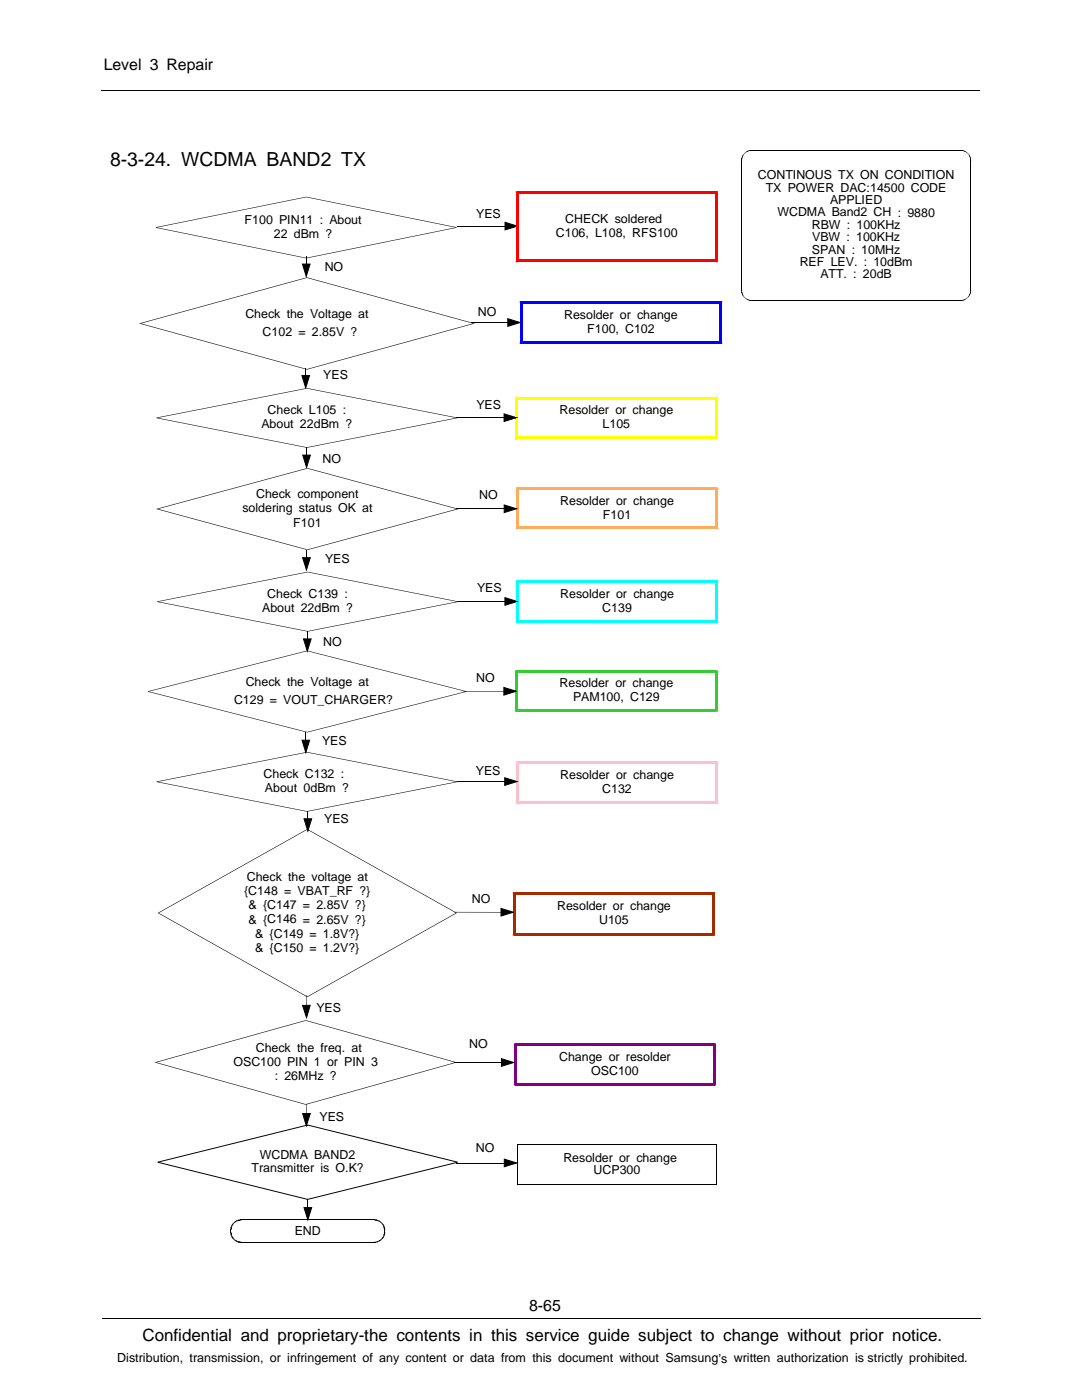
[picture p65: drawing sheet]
<svg xmlns="http://www.w3.org/2000/svg" width="216mm" height="279mm" viewBox="0 0 216 279" stroke-linecap="round" stroke-linejoin="round" font-family="sans-serif">
<defs><g id="words">
<text font-size="3.9" x="21.9" y="33.1">8-3-24. WCDMA BAND2 TX</text>
<text font-size="3.4" x="28.4" y="267.7">Confidential and proprietary-the contents in this service guide subject to change without prior notice.</text>
<g font-size="3.2">
<text x="20.7" y="14">Level 3 Repair</text>
<text x="105.6" y="261.6">8-65</text>
</g>
<g font-size="2.5">
<text x="151.2" y="35.8">CONTINOUS TX ON CONDITION</text>
<text x="152.8" y="38.2">TX POWER DAC:14500 CODE</text>
<text x="165.6" y="40.7">APPLIED</text>
<text x="48.8" y="44.7">F100 PIN11 : About</text>
<text x="54.7" y="47.5">22 dBm ?</text>
<text x="95" y="43.5">YES</text>
<text x="110.9" y="47.4">C106, L108, RFS100</text>
<text x="112.8" y="44.5">CHECK soldered</text>
<text x="155.1" y="43.2">WCDMA Band2 CH : 9880</text>
<text x="162" y="45.7">RBW : 100KHz</text>
<text x="159.6" y="53.1">REF LEV. : 10dBm</text>
<text x="162" y="50.6">SPAN : 10MHz</text>
<text x="162.1" y="48.1">VBW : 100KHz</text>
<text x="64.8" y="54.1">NO</text>
<text x="163.7" y="55.5">ATT. : 20dB</text>
<text x="49" y="63.5">Check the Voltage at</text>
<text x="95.3" y="63">NO</text>
<text x="112.6" y="63.7">Resolder or change</text>
<text x="52.4" y="67">C102 = 2.85V ?</text>
<text x="117.2" y="66.5">F100, C102</text>
<text x="64.5" y="75.7">YES</text>
<text x="53.4" y="82.7">Check L105 :</text>
<text x="95.1" y="81.5">YES</text>
<text x="111.7" y="82.7">Resolder or change</text>
<text x="52.2" y="85.5">About 22dBm ?</text>
<text x="120.2" y="85.5">L105</text>
<text x="64.3" y="92.3">NO</text>
<text x="51.1" y="99.4">Check component</text>
<text x="95.6" y="99.7">NO</text>
<text x="111.8" y="100.8">Resolder or change</text>
<text x="48.4" y="102.3">soldering status OK at</text>
<text x="58.5" y="105.1">F101</text>
<text x="120.3" y="103.6">F101</text>
<text x="64.9" y="112.3">YES</text>
<text x="53.3" y="119.3">Check C139 :</text>
<text x="95.2" y="118.2">YES</text>
<text x="111.8" y="119.4">Resolder or change</text>
<text x="52.3" y="122.2">About 22dBm ?</text>
<text x="120.2" y="122.2">C139</text>
<text x="64.5" y="129">NO</text>
<text x="49" y="136.9">Check the Voltage at</text>
<text x="95" y="136.1">NO</text>
<text x="111.7" y="137.2">Resolder or change</text>
<text x="46.7" y="140.5">C129 = VOUT_CHARGER?</text>
<text x="114.3" y="140">PAM100, C129</text>
<text x="64.3" y="148.7">YES</text>
<text x="52.6" y="155.3">Check C132 :</text>
<text x="95" y="154.6">YES</text>
<text x="111.8" y="155.5">Resolder or change</text>
<text x="52.9" y="158.1">About 0dBm ?</text>
<text x="120.2" y="158.3">C132</text>
<text x="64.7" y="164.2">YES</text>
<text x="48.7" y="178.7">{C148 = VBAT_RF ?}</text>
<text x="49.2" y="175.8">Check the voltage at</text>
<text x="49.6" y="181.5">&amp; {C147 = 2.85V ?}</text>
<text x="49.6" y="184.3">&amp; {C146 = 2.65V ?}</text>
<text x="94.1" y="180.2">NO</text>
<text x="111.2" y="181.7">Resolder or change</text>
<text x="119.6" y="184.5">U105</text>
<text x="50.9" y="187.2">&amp; {C149 = 1.8V?}</text>
<text x="50.9" y="190">&amp; {C150 = 1.2V?}</text>
<text x="63.1" y="202">YES</text>
<text x="51" y="209.9">Check the freq. at</text>
<text x="93.6" y="209.1">NO</text>
<text x="46.6" y="212.7">OSC100 PIN 1 or PIN 3</text>
<text x="54.8" y="215.5">: 26MHz ?</text>
<text x="111.6" y="211.7">Change or resolder</text>
<text x="118" y="214.5">OSC100</text>
<text x="63.8" y="223.7">YES</text>
<text x="50.2" y="233.9">Transmitter is O.K?</text>
<text x="51.9" y="231.4">WCDMA BAND2</text>
<text x="94.9" y="229.8">NO</text>
<text x="112.4" y="231.9">Resolder or change</text>
<text x="118.4" y="234.4">UCP300</text>
<text x="58.8" y="246.4">END</text>
<text x="23.4" y="271.9">Distribution, transmission, or infringement of any content or data from this document without Samsung’s written authorization is strictly prohibited.</text>
</g>
</g></defs>
<path d="M20.2 18.1h175.3M20.4 263h175.3" fill="none" stroke="#000" stroke-width=".2"/>
<g fill="#000">
<path d="M61.1 39.3v.1zM31.1 45.3l30-6v.1l-29.9 6zM31.1 45.3v.2zM31.2 45.4l29.9 6.1v.1l-30-6.1zM61.1 51.5v.1zM61.1 51.5l30-6.1v.1l-30 6.1zM61.2 55.4l.1 .1zM28 64.5l33.2-9.1 .1 .1-33.3 9.1zM91.1 45.3v.2zM61.1 39.3l30 6v.1l-30-6zM28 64.5l33.3 9.2-.1 .1-33.2-9.2zM61.2 73.7l33.3-9.2v.1l-33.2 9.2z"/>
<path d="M61.2 73.7l.1 .1zM61.3 55.4l33.2 9.1v.1l-33.3-9.1z"/>
<path d="M27.7 64.6h.5z" fill-rule="evenodd"/>
<path d="M94.3 64.6h.5z" fill-rule="evenodd"/>
</g>
<g fill="#00f">
<path d="M143.8 60.1h.3v.3h-.6v.3h.3z" fill-rule="evenodd"/>
<path d="M143.5 68.1v.2h.6v.3h-.3v-.5z" fill-rule="evenodd"/>
<path d="M103.7 68.3h.6v-.2h-.3v.5h-.3z" fill-rule="evenodd"/>
<path d="M103.7 60.1h.3v.6h.3v-.3h-.6z" fill-rule="evenodd"/>
</g>
<g fill="#00f">
<path d="M143.5 60.4h.6v7.9h-.6z"/>
<path d="M104 68.1h39.8v.5h-39.8z"/>
<path d="M103.7 60.4h.6v7.9h-.6z"/>
<path d="M104 60.1h39.8v.6h-39.8z"/>
</g>
<path d="M61.2 77.4v.2zM31.3 83.3l29.9-5.9v.2l-29.9 5.8zM31.3 83.3v.2zM31.3 83.4l29.9 5.9v.1l-29.9-5.9zM61.2 89.3l.1 .1zM61.2 89.3l30-5.9v.1l-29.9 5.9zM91.2 83.3v.2zM61.3 77.4l29.9 5.9v.1l-30-5.8z" fill="#000"/>
<g fill="#ff0">
<path d="M142.9 79.1h.3v.3h-.6v.3h.3z" fill-rule="evenodd"/>
<path d="M142.6 87.1v.3h.6v.3h-.3v-.6z" fill-rule="evenodd"/>
<path d="M102.8 87.4h.6v-.3h-.3v.6h-.3z" fill-rule="evenodd"/>
<path d="M102.8 79.1h.3v.6h.3v-.3h-.6z" fill-rule="evenodd"/>
</g>
<g fill="#ff0">
<path d="M142.6 79.4h.6v8h-.6z"/>
<path d="M103.1 87.1h39.8v.6h-39.8z"/>
<path d="M102.8 79.4h.6v8h-.6z"/>
<path d="M103.1 79.1h39.8v.6h-39.8z"/>
</g>
<path d="M60.3 52.7h1.6l-.8 2.5zM91.3 45.1h9.5M100.8 44.4l2.4 .7-2.4 .8zM60.2 75h1.6l-.8 2.4zM94 64.4h7.3M101.3 63.6l2.5 .8-2.5 .7zM60.4 90.8h1.5l-.7 2.5zM91.1 83.4h9.5M100.6 82.6l2.4 .8-2.4 .7z" fill="none" stroke="#000" stroke-width=".2"/>
<path d="M60.3 52.7h1.6l-.8 2.5zM100.8 44.4l2.4 .7-2.4 .8zM60.2 75h1.6l-.8 2.4zM101.3 63.6l2.5 .8-2.5 .7zM60.4 90.8h1.5l-.7 2.5zM100.6 82.6l2.4 .8-2.4 .7z" fill="#000"/>
<path d="M61 51.2h.2v1.5h-.2zM60.9 73.4h.1v1.6h-.1zM61.1 89.3h.1v1.5h-.1z" fill="#000"/>
<g fill="#f00">
<path d="M142.6 38.5h.6v-.3h-.3v.6h-.3z" fill-rule="evenodd"/>
<path d="M142.6 51.8h.3v.6h.3v-.3h-.6z" fill-rule="evenodd"/>
<path d="M102.9 52.1h.6v-.3h-.3v.6h-.3z" fill-rule="evenodd"/>
<path d="M102.9 38.2h.3v.6h.3v-.3h-.6z" fill-rule="evenodd"/>
</g>
<g fill="#f00">
<path d="M142.6 38.5h.6v13.6h-.6z"/>
<path d="M103.2 51.8h39.7v.6h-39.7z"/>
<path d="M102.9 38.5h.6v13.6h-.6z"/>
<path d="M103.2 38.2h39.7v.6h-39.7z"/>
</g>
<g fill="#000">
<path d="M61.3 93.4l.1 .1zM31.4 101.5l29.9-8.1 .1 .1-30 8.1zM31.4 101.5l30 8.2-.1 .1-29.9-8.2zM61.3 109.7l30-8.2v.1l-29.9 8.2zM61.3 109.7l.1 .1zM61.4 93.4l29.9 8.1v.1l-30-8.1z"/>
<path d="M31.1 101.6h.5z" fill-rule="evenodd"/>
<path d="M91.1 101.6h.4z" fill-rule="evenodd"/>
</g>
<g fill="#ffad5b">
<path d="M143 97.3h.3v.3h-.6v.3h.3z" fill-rule="evenodd"/>
<path d="M142.7 105.1v.3h.6v.3h-.3v-.6z" fill-rule="evenodd"/>
<path d="M103.2 105.1h.3v.3h-.6v.3h.3z" fill-rule="evenodd"/>
<path d="M102.9 97.3v.3h.6v.3h-.3v-.6z" fill-rule="evenodd"/>
</g>
<g fill="#ffad5b">
<path d="M142.7 97.6h.6v7.8h-.6z"/>
<path d="M103.2 105.1h39.8v.6h-39.8z"/>
<path d="M102.9 97.6h.6v7.8h-.6z"/>
<path d="M103.2 97.3h39.8v.6h-39.8z"/>
</g>
<path d="M60.4 111.3h1.5l-.7 2.4zM91.1 101.5h9.5M100.6 100.8l2.5 .7-2.5 .8z" fill="none" stroke="#000" stroke-width=".2"/>
<path d="M60.4 111.3h1.5l-.7 2.4zM61.4 114.1v.1zM31.4 120l30-5.9v.1l-30 5.9zM100.6 100.8l2.5 .7-2.5 .8zM31.4 120v.1zM31.4 120l30 5.9v.1l-30-5.9zM61.4 125.9v.1zM61.4 125.9l29.9-5.9 .1 .1-30 5.9zM91.4 120v.1zM61.4 114.1l30 5.9-.1 .1-29.9-5.9z" fill="#000"/>
<path d="M61.1 109.8h.1v1.5h-.1z" fill="#000"/>
<g fill="#0ff">
<path d="M143 115.8h.3v.3h-.6v.3h.3z" fill-rule="evenodd"/>
<path d="M142.7 123.8v.3h.6v.3h-.3v-.6z" fill-rule="evenodd"/>
<path d="M103 124.1h.5v-.3h-.2v.6h-.3z" fill-rule="evenodd"/>
<path d="M103 115.8h.3v.6h.2v-.3h-.5z" fill-rule="evenodd"/>
</g>
<g fill="#0ff">
<path d="M142.7 116.1h.6v8h-.6z"/>
<path d="M103.3 123.8h39.7v.6h-39.7z"/>
<path d="M103 116.1h.5v8h-.5z"/>
<path d="M103.3 115.8h39.7v.6h-39.7z"/>
</g>
<path d="M148 31.9v26.2M149.9 30h41.8M193.7 31.9v26.2M149.9 60h41.9M100.8 119.3l2.4 .7-2.4 .8zM60.6 127.5h1.5l-.8 2.5zM91.2 120h9.6" fill="none" stroke="#000" stroke-width=".2"/>
<g fill="#000">
<path d="M147.9 31.9h.1zM148 31.8v.1zM148 31.8h.1zM148 31.7l.1 .1zM148 31.6l.1 .1zM148 31.6h.1zM148 31.5l.1 .1zM148 31.5h.1zM148 31.4l.1 .1zM148 31.3l.1 .1zM148.1 31.3v.1zM148.1 31.3h.1z"/>
<path d="M148.1 31.2l.1 .1zM148.1 31.2h.1zM148.2 31.1v.1zM148.2 31.1h.1zM148.2 31l.1 .1zM148.2 31h.1zM148.3 30.9v.1zM148.3 30.9h.1zM148.4 30.8v.1zM148.4 30.8h.1zM148.4 30.8l.1-.1zM148.5 30.6v.1z"/>
<path d="M148.4 30.7h.1zM148.5 30.6h.1zM148.5 30.5h.2zM148.7 30.5h.1zM148.7 30.4l.1 .1zM148.7 30.4h.2zM148.8 30.3l.1 .1zM148.8 30.3h.2zM148.9 30.2l.1 .1zM148.9 30.2l.2 .1zM149 30.2l.1 .1zM149 30.2h.2z"/>
<path d="M149.1 30.1l.1 .1zM149.1 30.1l.2 .1zM149.2 30.1l.1 .1zM149.2 30.1l.2 .1zM149.3 30.1l.1 .1zM149.4 30.1h.1zM149.5 30v.1zM149.5 30l.1 .1zM149.6 30v.1zM149.7 30v.1zM149.7 30l.1 .1zM149.8 30v.1z"/>
<path d="M149.8 30l.1 .1zM149.9 30v.1zM191.8 30v.1zM191.8 30l.1 .1zM191.9 30v.1zM191.9 30l.1 .1zM192 30v.1zM192 30l.1 .1zM192.1 30v.1zM192.1 30l.1 .1zM192.2 30v.1zM192.2 30l.1 .2z"/>
<path d="M192.3 30.1v.1zM192.3 30.1l.1 .1zM192.4 30.1v.1zM192.4 30.1l.1 .1zM192.5 30.1v.1zM192.5 30.1l.1 .2zM192.6 30.2v.1zM192.6 30.2l.1 .1zM192.7 30.2v.1zM192.7 30.2v.2zM192.8 30.3v.1zM192.8 30.3l.1 .2z"/>
<path d="M192.9 30.4v.1zM192.9 30.4l.1 .1zM193 30.5l.1 .1zM193.1 30.5v.1zM193.1 30.6l.1 .1zM193.2 30.7v.1zM193.2 30.8l.2 .1zM193.3 30.9h.1zM193.3 30.9l.2 .1zM193.4 31h.1zM193.4 31l.1 .1zM193.4 31.1h.1z"/>
<path d="M193.4 31.1l.1 .1zM193.4 31.2h.1zM193.4 31.2l.2 .1zM193.5 31.3h.1zM193.5 31.4l.1-.1zM193.5 31.4l.2 .1zM193.5 31.5h.2zM193.5 31.5l.2 .1zM193.6 31.6h.1zM193.6 31.7l.1-.1zM193.6 31.7h.1zM193.6 31.8l.1-.1z"/>
<path d="M193.6 31.8h.1zM193.6 31.8l.2 .1zM193.7 31.9h.1zM147.9 58.1h.1zM148 58.2l.1-.1zM147.9 58.1h.2zM148 58.3h.1zM148 58.3l.1-.1zM148 58.2h.1zM148 58.4h.1zM148 58.3l.1 .1zM148 58.5h.1z"/>
<path d="M148 58.4l.1 .1zM148 58.6h.1zM148 58.5l.1 .1zM148.1 58.7h.1zM148 58.6l.2 .1zM148.1 58.8h.1zM148.1 58.7l.1 .1zM148.2 58.9h.1zM148.1 58.8l.2 .1zM148.2 59l.1-.1zM148.3 59.1l.1-.1zM148.2 59h.2z"/>
<path d="M148.4 59.2l.1-.1zM148.3 59.1h.2zM148.4 59.2h.1zM148.4 59.3l.1-.1zM148.5 59.3h.1zM148.7 59.4v.1zM148.6 59.3l.1 .2zM148.7 59.5h.1zM148.9 59.6l-.1 .1zM148.8 59.5v.2zM149 59.6l-.1 .1zM148.9 59.6v.1z"/>
<path d="M149.1 59.7l-.1 .1zM149 59.6v.2zM149.2 59.7l-.1 .1zM149.1 59.7v.1zM149.3 59.8l-.1 .1zM149.2 59.7v.2zM149.3 59.8v.1zM149.4 59.8l-.1 .1zM149.5 59.8v.1zM149.4 59.8l.1 .1zM149.6 59.9l-.1 .1zM149.5 59.8v.2z"/>
<path d="M149.6 59.9v.1zM192 59.9v.1zM191.9 59.9l.1 .1zM192.1 59.9v.1zM192 59.9l.1 .1zM192.2 59.8v.1zM192.1 59.9h.1zM192.2 59.8l.1 .1zM192.3 59.8v.1zM192.4 59.8v.1zM192.3 59.8l.1 .1zM192.5 59.7v.1z"/>
<path d="M192.4 59.8h.1zM192.6 59.7v.1zM192.5 59.7l.1 .1zM192.6 59.6l.1 .1zM192.6 59.7h.1zM192.7 59.6l.1 .1zM192.6 59.6l.2 .1zM192.9 59.5v.1zM192.7 59.6h.2zM193 59.4v.1zM193 59.4l-.1 .2zM193.1 59.3v.1z"/>
<path d="M193 59.4h.1zM193.1 59.2v.2zM193.1 59.2l.1 .1zM193.2 59.1l.1 .1zM193.2 59.1v.2zM193.3 59l.1 .1zM193.3 59v.2zM193.4 58.9l.1 .1zM193.4 58.9v.2zM193.4 58.9h.1zM193.4 58.8h.1zM193.4 58.8l.1 .1z"/>
<path d="M193.5 58.7h.1zM193.5 58.7v.1zM193.5 58.6h.1zM193.5 58.6l.1 .1zM193.5 58.5h.2zM193.5 58.5l.1 .1zM193.6 58.4h.1zM193.6 58.4l.1 .1zM193.6 58.3h.1zM193.6 58.3l.1 .1zM193.6 58.2l.1 .1zM193.6 58.1l.1 .1z"/>
<path d="M193.6 58.1l.1 .2zM193.7 58.1h.1zM193.7 58.1v.1zM149.7 59.9v.1zM149.6 59.9l.1 .1zM149.8 59.9v.1zM149.9 59.9v.1zM149.8 59.9l.1 .1zM191.8 59.9v.1zM191.9 59.9v.1zM191.8 59.9l.1 .1zM29.6 137.9v.2z"/>
<path d="M29.6 138l31.7 8.1v.1l-31.7-8.1zM61.3 129.8v.1zM29.6 137.9l31.7-8.1v.1l-31.7 8.1zM60.6 127.5h1.5l-.8 2.5zM93 137.9v.2zM61.3 129.8l31.7 8.1v.1l-31.7-8.1zM100.8 119.3l2.4 .7-2.4 .8zM61.3 146.1v.1zM61.3 146.1l31.7-8.1v.1l-31.7 8.1z"/>
</g>
<g fill="#000">
<path d="M147.9 32h.1zM148 31.6l.1 .1zM149.6 30l.1 .1zM150 30v.1zM191.7 30v.1zM191.7 30l.1 .1zM193.7 32h.1zM147.9 58h.1zM148 58.3h.1zM193.7 58h.1zM149.7 59.9l.1 .1zM150 59.9v.1z"/>
<path d="M191.7 59.9v.1zM61.3 126h.1v1.5h-.1z"/>
</g>
<g fill="#32cd32">
<path d="M142.9 133.7h.3v.3h-.6v.3h.3z" fill-rule="evenodd"/>
<path d="M142.6 141.5h.3v.6h.3v-.3h-.6z" fill-rule="evenodd"/>
<path d="M102.8 141.8h.6v-.3h-.3v.6h-.3z" fill-rule="evenodd"/>
<path d="M102.8 133.7h.3v.6h.3v-.3h-.6z" fill-rule="evenodd"/>
</g>
<g fill="#32cd32">
<path d="M142.6 134h.6v7.8h-.6z"/>
<path d="M103.1 141.5h39.8v.6h-39.8z"/>
<path d="M102.8 134h.6v7.8h-.6z"/>
<path d="M103.1 133.7h39.8v.6h-39.8z"/>
</g>
<path d="M92.5 138h8M100.5 137.2l2.5 .7-2.5 .8zM60.3 147.7h1.5l-.8 2.5z" fill="none" stroke="#000" stroke-width=".2"/>
<path d="M100.5 137.2l2.5 .7-2.5 .8zM31.3 156v.1zM31.3 156l30 5.9-.1 .1-29.9-5.9zM60.3 147.7h1.5l-.8 2.5zM61.2 150.1l.1 .1zM31.3 156l29.9-5.9 .1 .1-30 5.9zM91.2 156v.1zM61.3 150.1l29.9 5.9v.1l-29.9-5.9zM61.3 161.9v.1zM61.3 161.9l29.9-5.9v.1l-29.9 5.9z" fill="#000"/>
<path d="M61 146.2h.1v1.5h-.1z" fill="#000"/>
<g fill="#ffc0cb">
<path d="M143 152h.3v.3h-.6v.2h.3z" fill-rule="evenodd"/>
<path d="M142.7 159.9v.3h.6v.3h-.3v-.6z" fill-rule="evenodd"/>
<path d="M103.2 159.9v.6h-.3v-.3h.6v-.3z" fill-rule="evenodd"/>
<path d="M102.9 152v.3h.6v.2h-.3v-.5z" fill-rule="evenodd"/>
</g>
<g fill="#ffc0cb">
<path d="M142.7 152.3h.6v7.9h-.6z"/>
<path d="M103.2 159.9h39.8v.6h-39.8z"/>
<path d="M102.9 152.3h.6v7.9h-.6z"/>
<path d="M103.2 152h39.8v.5h-39.8z"/>
</g>
<path d="M91.2 156h9.5M100.7 155.2l2.5 .8-2.5 .7zM60.7 163.4h1.5l-.8 2.5z" fill="none" stroke="#000" stroke-width=".2"/>
<g fill="#000">
<path d="M100.7 155.2l2.5 .8-2.5 .7zM31.6 182.1l29.7-16.6v.1l-29.7 16.6zM60.7 163.4h1.5l-.8 2.5zM31.6 182.2l29.7 16.7v.1l-29.7-16.7zM61.3 198.9l29.7-16.7 .1 .1-29.8 16.7zM61.3 165.5l29.8 16.6-.1 .1-29.7-16.6z"/>
<path d="M61.3 165.4v.2z" fill-rule="evenodd"/>
<path d="M31.5 182.2h.2z" fill-rule="evenodd"/>
<path d="M61.3 198.9v.1z" fill-rule="evenodd"/>
<path d="M91 182.2h.2z" fill-rule="evenodd"/>
</g>
<path d="M61.4 161.9h.1v1.5h-.1z" fill="#000"/>
<g fill="#a52a00">
<path d="M142.4 178h.3v.3h-.6v.3h.3z" fill-rule="evenodd"/>
<path d="M142.1 186.1v.3h.6v.3h-.3v-.6z" fill-rule="evenodd"/>
<path d="M102.6 186.1h.3v.3h-.6v.3h.3z" fill-rule="evenodd"/>
<path d="M102.3 178h.3v.6h.3v-.3h-.6z" fill-rule="evenodd"/>
</g>
<g fill="#a52a00">
<path d="M142.1 178.3h.6v8.1h-.6z"/>
<path d="M102.6 186.1h39.8v.6h-39.8z"/>
<path d="M102.3 178.3h.6v8.1h-.6z"/>
<path d="M102.6 178h39.8v.6h-39.8z"/>
</g>
<g fill="#000">
<path d="M31.1 212l29.9 8.4v.1l-29.9-8.4zM61 203.6v.1zM31.1 212l29.9-8.4v.1l-29.9 8.4zM61 203.6l30 8.4-.1 .1-29.9-8.4zM61 220.4l29.9-8.4 .1 .1-30 8.4zM61 220.4v.1z"/>
<path d="M30.8 212h.4z" fill-rule="evenodd"/>
<path d="M90.8 212h.4z" fill-rule="evenodd"/>
</g>
<g fill="#800080">
<path d="M142.6 208.2h.3v.3h-.6v.3h.3z" fill-rule="evenodd"/>
<path d="M142.3 216v.3h.6v.3h-.3v-.6z" fill-rule="evenodd"/>
<path d="M102.8 216h.3v.3h-.6v.3h.3z" fill-rule="evenodd"/>
<path d="M102.5 208.2h.3v.6h.3v-.3h-.6z" fill-rule="evenodd"/>
</g>
<g fill="#800080">
<path d="M142.3 208.5h.6v7.8h-.6z"/>
<path d="M102.8 216h39.8v.6h-39.8z"/>
<path d="M102.5 208.5h.6v7.8h-.6z"/>
<path d="M102.8 208.2h39.8v.6h-39.8z"/>
</g>
<g fill="#000">
<path d="M61.4 224.4v.2zM61.4 239.3v.2zM46 245.9h.2zM46 245.4h.2zM46 245.4h.2v.6h-.2zM46 246.2l.2 .1zM46 245.1l.2 .1zM47.7 243.4l.1 .2zM48 247.8v.2zM48 243.4v.2zM61.4 239.5h.1v1.5h-.1zM74.8 243.4v.2z"/>
<path d="M74.8 247.8v.2zM74.8 243.4l.1 .2zM75 247.8l.1 .2zM76.7 245.4h.2zM76.7 245.9h.2zM76.7 245.4h.2v.6h-.2z"/>
</g>
<g fill="#000">
<path d="M100 181.3l2.4 .8-2.4 .7zM60.4 200.7l1.5-.1-.7 2.5zM100.1 211.3l2.4 .7-2.4 .8zM31.5 231.8v.3zM31.5 231.9l29.9 7.4v.2l-29.9-7.4zM60.4 222.2h1.5l-.8 2.5zM61.1 220.3h.1v1.9h-.1zM61.4 239.3l29.9-7.4v.2l-29.9 7.4zM31.5 231.8l29.9-7.4v.2l-29.9 7.4zM91.3 231.9v.2zM61.4 224.4l29.9 7.4v.2l-29.9-7.4zM100.6 231.3l2.5 .8-2.5 .8z"/>
<path d="M46 246h.2zM46 245.3l.2 .1zM46 246.1h.2zM46 245.3h.2zM46 246l.2 .1zM46 245.2l.2 .1zM46 246.3h.2zM46 246.2h.2zM46 245.2h.2zM46 245.1h.2zM46 246.1l.2 .1zM46 245l.2 .1z"/>
<path d="M46 246.4l.2-.1zM46 245h.2zM46.1 244.9l.1 .1zM46.1 246.5l.1-.1zM46 246.4h.2zM46.1 244.8l.1 .2zM46.1 246.6l.2-.1zM46.1 244.8l.2 .1zM46.1 246.5h.2zM46.1 244.7l.1 .2zM46.1 246.7l.2-.1zM46.1 244.7l.2 .1z"/>
<path d="M46.1 246.6h.2zM46.2 244.6l.2 .1-.1 .1-.2-.1zM46.2 246.8l.2-.1zM46.2 244.6l.2 .1zM46.1 246.7h.3zM46.2 244.5l.2 .1v.1l-.2-.1zM46.2 246.9l.2-.1zM46.2 244.5l.2 .1zM46.2 246.8h.2zM46.2 244.4l.2 .2zM46.2 244.4l.2 .1zM46.2 246.9h.2z"/>
<path d="M46.2 247l.2-.2zM46.4 244.3l.1 .1-.1 .1-.1-.1zM46.4 247.1l.1-.1zM46.4 244.3l.1 .1zM46.3 247l.1-.2 .1 .2-.1 .1zM46.4 244.2l.1 .2zM46.4 247.2l.2-.1zM46.4 244.2l.2 .1zM46.4 247.1l.1-.1 .1 .1-.2 .1zM46.4 244.2l.1-.1 .2 .1-.1 .1zM46.5 247.3l.2-.2zM46.5 244.1l.2 .1z"/>
<path d="M46.4 247.2l.2-.1 .1 .1-.2 .1zM46.6 244l.1 .1v.1l-.2-.1zM46.6 244l.1 .1zM46.7 247.1v.1l-.1 .2-.1-.1zM46.7 247.2l-.1 .2zM46.6 244l.1-.1 .1 .2h-.1zM46.8 247.3l-.1 .2zM46.7 243.9l.1-.1 .1 .2-.1 .1zM46.7 243.9l.1 .2zM46.7 247.2l.1 .1-.1 .2-.1-.1zM46.8 243.8l.1 .2zM46.8 247.3l.1 .1-.1 .1h-.1z"/>
<path d="M46.9 247.4l-.1 .1zM46.8 243.8l.2 .1zM47 247.5l-.1 .1zM46.9 243.8l.1 .1zM46.9 247.4l.1 .1-.1 .1-.1-.1zM46.9 243.8l.1-.1 .1 .1-.1 .1zM47.1 247.5l-.1 .2zM47 243.6l.1 .2zM47 247.5h.1l-.1 .2-.1-.1zM47 243.6l.2 .2zM47.1 243.6l.1 .2zM47.1 247.5v.3z"/>
<path d="M47.2 247.6l-.1 .2zM47.1 243.6h.1l.1 .2h-.1zM47.3 247.6l-.1 .2zM47.2 243.6l.1 .2zM47.2 247.6v.2zM47.2 243.6l.1-.1 .1 .2-.1 .1zM47.4 247.7l-.1 .2zM47.3 243.5l.2 .1zM47.3 243.5l.1 .2zM47.3 247.6v.3zM47.4 243.5l.1 .2zM47.4 247.7v.2z"/>
<path d="M47.5 247.7l-.1 .2zM47.4 243.5l.2 .1zM47.6 247.7l-.1 .2zM47.5 243.5l.1 .1zM47.5 247.7v.2zM47.6 247.8v.1zM47.6 243.4v.2zM47.6 247.7v.2zM47.6 243.4l.1 .2zM47.7 247.8v.2zM47.7 243.4v.2zM47.6 247.8l.1 .2z"/>
<path d="M47.8 247.8v.2zM47.7 247.8l.1 .2zM47.8 243.4l.1 .2zM47.8 243.4v.2zM47.9 243.4v.2zM47.8 247.8l.1 .2zM47.9 243.4l.1 .2zM47.9 247.8v.2zM60.7 241h1.5l-.8 2.5zM74.9 243.4l-.1 .2zM74.8 247.8l.1 .2zM74.9 243.4l.1 .2z"/>
<path d="M75 247.8v.2zM75 243.4v.2zM75 243.4l.1 .2zM74.8 247.8l.2 .2zM75.1 243.4v.2zM75 247.8l.1 .2zM75.2 243.4l-.1 .2zM75.1 247.8l.1 .1zM75.2 243.4v.2zM75 247.8l.2 .1zM75.3 243.5l-.1 .1zM75.2 247.7l.1 .2z"/>
<path d="M75.3 243.5l.1 .2zM75.1 247.8l.2 .1zM75.4 243.5v.2zM75.2 247.7l.2 .2zM75.4 247.7v.2zM75.4 247.7l.1 .2zM75.5 243.5v.3zM75.5 243.5l-.1 .2zM75.3 247.7l.2 .2zM75.6 243.6l-.1 .2zM75.4 247.7l.1-.1 .1 .2-.1 .1zM75.5 247.6l.1 .2z"/>
<path d="M75.6 243.6v.2zM75.7 243.6l-.1 .2zM75.6 247.6l.1 .2zM75.7 243.6v.2zM75.5 247.7l.2 .1zM75.8 243.6l-.1 .2zM75.7 247.5l.1 .2zM75.8 243.7l.1 .1-.1 .1-.1-.1zM75.6 247.6l.2 .1zM75.9 243.7l-.1 .2zM75.8 247.5l.1 .1zM75.9 243.7l.1 .1-.1 .2-.1-.1z"/>
<path d="M75.7 247.5l.2 .1zM76 243.8l-.1 .2zM75.8 247.5l.1-.1 .1 .1-.1 .1zM75.9 247.4l.1 .1zM76 243.8l.1 .1-.1 .2-.1-.1zM76 247.3l.1 .2zM76.1 243.9l.1 .1-.1 .1h-.1zM76.1 243.9l-.1 .2zM75.9 247.4l.1-.1 .1 .2h-.1zM76.2 244l-.1 .1zM76 247.3l.1-.1 .1 .2-.1 .1zM76.1 247.2l.1 .2z"/>
<path d="M76.1 244.1l.1-.1 .1 .1-.1 .1zM76.2 244.2l.1-.1zM76.2 247.1l.1 .2zM76.3 244.1l.1 .1-.2 .1v-.1zM76.1 247.2l.1-.1 .1 .2-.1 .1zM76.2 244.3l.2-.1zM76.2 247.1l.2 .1zM76.2 244.3l.2-.1 .1 .1-.2 .1zM76.2 247.1l.2 .1-.1 .1-.1-.1zM76.3 244.4l.2-.1zM76.3 247l.2 .1zM76.3 244.4l.2-.1v.1l-.1 .1z"/>
<path d="M76.3 247l.2 .1-.1 .1-.2-.1zM76.4 244.5l.2-.1zM76.4 246.8l.1 .3zM76.4 246.8l.2 .2zM76.4 244.5h.2zM76.4 244.6l.2-.1zM76.4 246.8l.2 .1zM76.4 244.6h.2zM76.5 244.7l.1-.1zM76.5 246.7l.1 .1zM76.5 244.7h.2zM76.5 246.7l.1 .2z"/>
<path d="M76.5 244.8l.2-.1zM76.5 246.6l.2 .1zM76.5 244.8h.2zM76.5 246.6l.2 .1-.1 .1-.1-.1zM76.5 244.9l.2-.1zM76.5 246.5l.2 .1zM76.5 244.9h.3zM76.6 246.5l.1 .2zM76.6 245l.2-.1zM76.6 246.4l.2 .1zM76.6 245h.2zM76.6 246.4l.1 .2z"/>
<path d="M76.6 246.3l.2 .1zM76.6 245l.2 .1zM76.6 246.3l.2 .2zM76.6 245.1h.2zM76.6 246.3h.2zM76.6 245.1l.2 .1zM76.6 245.2h.2zM76.6 246.2h.2zM76.6 245.2l.2 .1zM76.6 246.2l.2 .1zM76.6 245.3h.2zM76.6 246.1h.2z"/>
<path d="M76.6 245.3h.3zM76.6 246.1l.2 .1zM76.7 245.4l.2-.1zM76.7 246h.2zM76.7 246l.1 .1z"/>
<path d="M103.2 228.3l.2 .2z" fill-rule="evenodd"/>
<path d="M103.3 236.4l.1 .1-.2 .1z" fill-rule="evenodd"/>
<path d="M142.9 228.4l.2-.1-.1 .2z" fill-rule="evenodd"/>
<path d="M142.9 236.4l.2 .2z" fill-rule="evenodd"/>
</g>
<g fill="none" stroke="#000" stroke-width=".2">
<path d="M61.1 198.6v2M90.7 182.1h9.3M100 181.3l2.4 .8-2.4 .7zM60.4 200.7l1.5-.1-.7 2.5zM90.6 212.1h9.5M100.1 211.3l2.4 .7-2.4 .8zM60.4 222.2h1.5l-.8 2.5zM91.1 232.1h9.5M100.6 231.3l2.5 .8-2.5 .8zM103.3 228.4h39.7v8.1h-39.7zM47.9 247.9h27M48 243.5h26.8"/>
<path d="M60.7 241h1.5l-.8 2.5z"/>
</g>
<use href="#words"/>
</svg>
